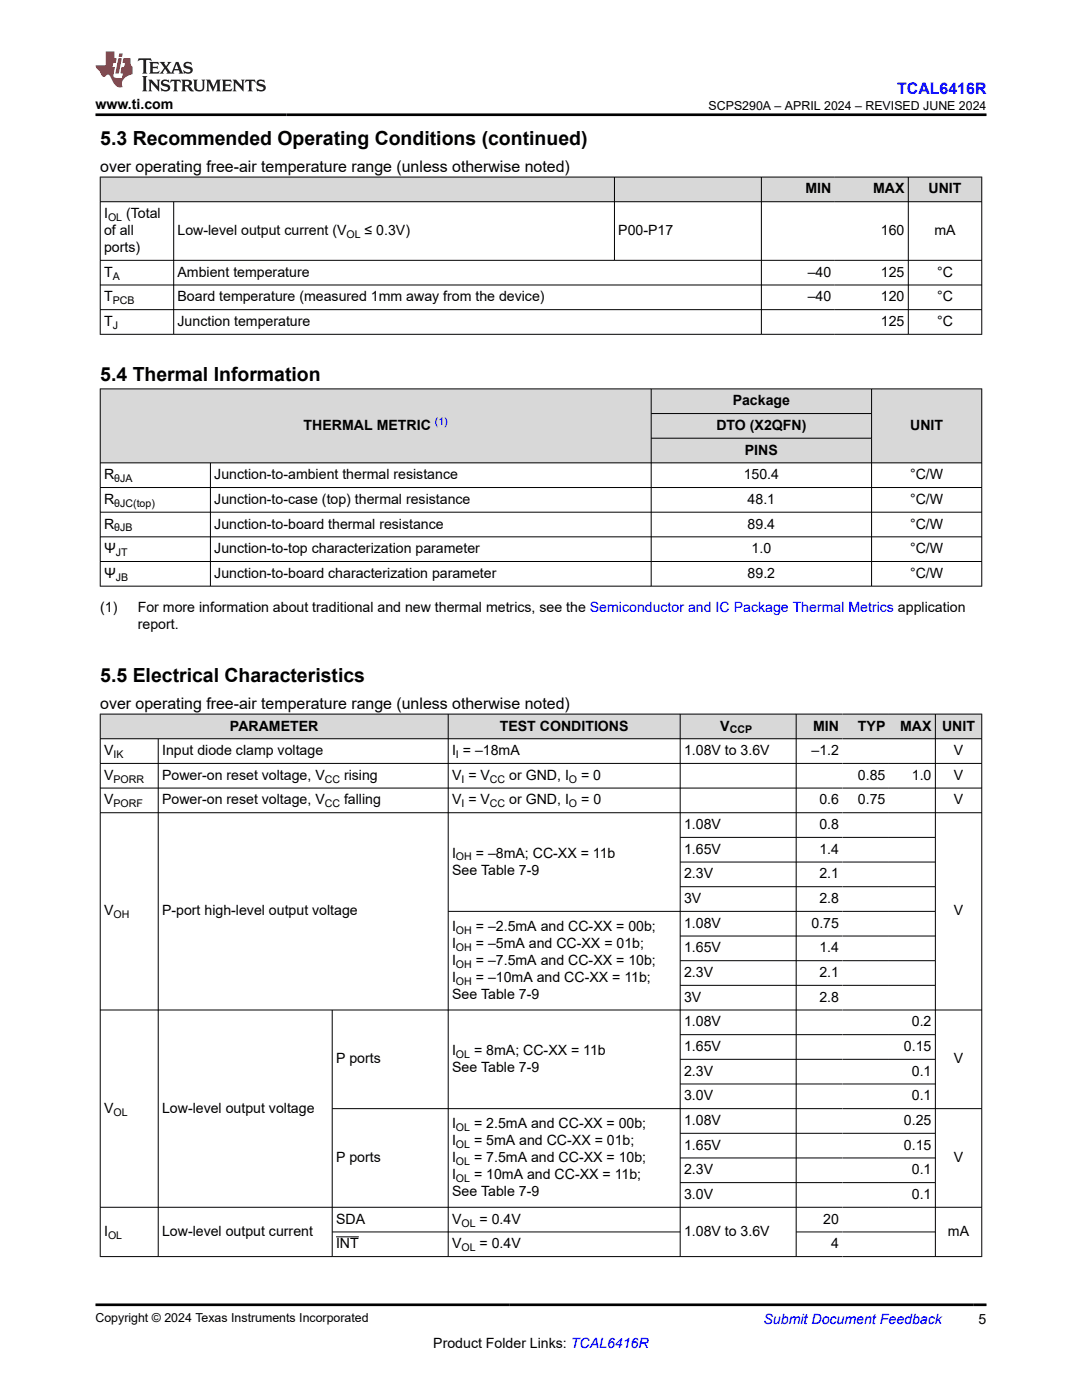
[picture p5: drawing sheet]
<svg xmlns="http://www.w3.org/2000/svg" width="216mm" height="279mm" viewBox="0 0 216 279" stroke-linecap="round" stroke-linejoin="round" font-family="sans-serif">
<defs><g id="words">
<g font-size="3.9">
<text x="20" y="28.8">5.3 Recommended Operating Conditions (continued)</text>
<text x="20" y="76">5.4 Thermal Information</text>
<text x="20" y="136">5.5 Electrical Characteristics</text>
</g>
<text font-size="3.2" fill="#00f" x="179" y="18.7">TCAL6416R</text>
<g font-size="3.2">
<text x="20" y="34.3">over operating free-air temperature range (unless otherwise noted)</text>
<text x="20" y="141.5">over operating free-air temperature range (unless otherwise noted)</text>
</g>
<g font-size="2.8">
<text x="19.1" y="21.8">www.ti.com</text>
<text x="160.7" y="38.6">MIN</text>
<text x="174.2" y="38.6">MAX</text>
<text x="185.3" y="38.6">UNIT</text>
<text x="20.8" y="46.9">of all</text>
<text x="20.8" y="43.5">I</text>
<text x="25.2" y="43.5">(Total</text>
<text x="35.4" y="46.9">Low-level output current (V</text>
<text x="72.8" y="46.9">≤ 0.3V)</text>
<text x="123.4" y="46.9">P00-P17</text>
<text x="175.8" y="46.9">160</text>
<text x="186.5" y="46.9">mA</text>
<text x="20.8" y="50.3">ports)</text>
<text x="20.8" y="55.2">T</text>
<text x="35.4" y="55.2">Ambient temperature</text>
<text x="161.2" y="55.2">–40</text>
<text x="175.8" y="55.2">125</text>
<text x="187" y="55.2">°C</text>
<text x="20.8" y="60.2">T</text>
<text x="20.8" y="65.1">T</text>
<text x="35.4" y="60.2">Board temperature (measured 1mm away from the device)</text>
<text x="35.4" y="65.1">Junction temperature</text>
<text x="161.2" y="60.2">–40</text>
<text x="175.8" y="60.2">120</text>
<text x="175.8" y="65.1">125</text>
<text x="187" y="60.2">°C</text>
<text x="187" y="65.1">°C</text>
<text x="146.2" y="80.9">Package</text>
<text x="60.6" y="85.8">THERMAL METRIC</text>
<text x="142.9" y="85.8">DTO (X2QFN)</text>
<text x="181.6" y="85.8">UNIT</text>
<text x="20.8" y="95.6">R</text>
<text x="42.8" y="95.6">Junction-to-ambient thermal resistance</text>
<text x="148.4" y="95.6">150.4</text>
<text x="148.6" y="90.7">PINS</text>
<text x="181.6" y="95.6">°C/W</text>
<text x="20.8" y="100.6">R</text>
<text x="42.8" y="100.6">Junction-to-case (top) thermal resistance</text>
<text x="149.2" y="100.6">48.1</text>
<text x="181.6" y="100.6">°C/W</text>
<text x="20.8" y="105.5">R</text>
<text x="42.8" y="105.5">Junction-to-board thermal resistance</text>
<text x="149.2" y="105.5">89.4</text>
<text x="181.6" y="105.5">°C/W</text>
<text x="20.8" y="110.4">Ψ</text>
<text x="42.8" y="110.4">Junction-to-top characterization parameter</text>
<text x="150" y="110.4">1.0</text>
<text x="181.6" y="110.4">°C/W</text>
<text x="20.8" y="115.3">Ψ</text>
<text x="42.8" y="115.3">Junction-to-board characterization parameter</text>
<text x="149.2" y="115.3">89.2</text>
<text x="181.6" y="115.3">°C/W</text>
<text x="20" y="122.1">(1)</text>
<text x="27.5" y="125.5">report.</text>
<text x="27.5" y="122.1">For more information about traditional and new thermal metrics, see the Semiconductor and IC Package Thermal Metrics application</text>
<text x="45.9" y="145.8">PARAMETER</text>
<text x="99.7" y="145.8">TEST CONDITIONS</text>
<text x="143.7" y="145.8">V</text>
<text x="162.2" y="145.8">MIN</text>
<text x="171.2" y="145.8">TYP</text>
<text x="179.6" y="145.8">MAX</text>
<text x="188" y="145.8">UNIT</text>
<text x="20.8" y="150.7">V</text>
<text x="20.8" y="155.6">V</text>
<text x="32.3" y="150.7">Input diode clamp voltage</text>
<text x="32.3" y="155.6">Power-on reset voltage, V</text>
<text x="68.7" y="155.6">rising</text>
<text x="90.2" y="150.7">I = –18mA</text>
<text x="90.2" y="155.6">V = V</text>
<text x="101.6" y="155.6">or GND, I</text>
<text x="116" y="155.6">= 0</text>
<text x="136.5" y="150.7">1.08V to 3.6V</text>
<text x="161.9" y="150.7">–1.2</text>
<text x="171.2" y="155.6">0.85</text>
<text x="182" y="155.6">1.0</text>
<text x="190.3" y="150.7">V</text>
<text x="190.3" y="155.6">V</text>
<text x="20.8" y="160.6">V</text>
<text x="32.3" y="160.6">Power-on reset voltage, V</text>
<text x="68.7" y="160.6">falling</text>
<text x="90.2" y="160.6">V = V</text>
<text x="101.6" y="160.6">or GND, I</text>
<text x="116" y="160.6">= 0</text>
<text x="163.5" y="160.6">0.6</text>
<text x="171.2" y="160.6">0.75</text>
<text x="190.3" y="160.6">V</text>
<text x="136.5" y="165.5">1.08V</text>
<text x="163.5" y="165.5">0.8</text>
<text x="90.2" y="171.2">I</text>
<text x="94.9" y="171.2">= –8mA; CC-XX = 11b</text>
<text x="136.5" y="170.4">1.65V</text>
<text x="163.5" y="170.4">1.4</text>
<text x="90.2" y="174.5">See Table 7-9</text>
<text x="136.5" y="175.3">2.3V</text>
<text x="163.5" y="175.3">2.1</text>
<text x="20.8" y="182.7">V</text>
<text x="32.3" y="182.7">P-port high-level output voltage</text>
<text x="90.2" y="185.8">I</text>
<text x="94.9" y="185.8">= –2.5mA and CC-XX = 00b;</text>
<text x="136.5" y="180.2">3V</text>
<text x="136.5" y="185.2">1.08V</text>
<text x="161.9" y="185.2">0.75</text>
<text x="163.5" y="180.2">2.8</text>
<text x="190.3" y="182.7">V</text>
<text x="90.2" y="189.2">I</text>
<text x="94.9" y="189.2">= –5mA and CC-XX = 01b;</text>
<text x="136.5" y="190.1">1.65V</text>
<text x="163.5" y="190.1">1.4</text>
<text x="90.2" y="192.5">I</text>
<text x="90.2" y="195.9">I</text>
<text x="94.9" y="192.5">= –7.5mA and CC-XX = 10b;</text>
<text x="94.9" y="195.9">= –10mA and CC-XX = 11b;</text>
<text x="136.5" y="195">2.3V</text>
<text x="163.5" y="195">2.1</text>
<text x="90.2" y="199.3">See Table 7-9</text>
<text x="136.5" y="199.9">3V</text>
<text x="163.5" y="199.9">2.8</text>
<text x="136.5" y="204.8">1.08V</text>
<text x="136.5" y="209.8">1.65V</text>
<text x="180.4" y="209.8">0.15</text>
<text x="182" y="204.8">0.2</text>
<text x="67.1" y="212.2">P ports</text>
<text x="90.2" y="210.5">I</text>
<text x="90.2" y="213.9">See Table 7-9</text>
<text x="94.6" y="210.5">= 8mA; CC-XX = 11b</text>
<text x="136.5" y="214.7">2.3V</text>
<text x="182" y="214.7">0.1</text>
<text x="190.3" y="212.2">V</text>
<text x="136.5" y="219.6">3.0V</text>
<text x="182" y="219.6">0.1</text>
<text x="20.8" y="222.1">V</text>
<text x="32.3" y="222.1">Low-level output voltage</text>
<text x="90.2" y="225.1">I</text>
<text x="94.6" y="225.1">= 2.5mA and CC-XX = 00b;</text>
<text x="136.5" y="224.5">1.08V</text>
<text x="180.4" y="224.5">0.25</text>
<text x="67.1" y="231.9">P ports</text>
<text x="90.2" y="228.5">I</text>
<text x="90.2" y="231.9">I</text>
<text x="94.6" y="228.5">= 5mA and CC-XX = 01b;</text>
<text x="94.6" y="231.9">= 7.5mA and CC-XX = 10b;</text>
<text x="136.5" y="229.4">1.65V</text>
<text x="180.4" y="229.4">0.15</text>
<text x="190.3" y="231.9">V</text>
<text x="90.2" y="238.7">See Table 7-9</text>
<text x="90.2" y="235.3">I</text>
<text x="94.6" y="235.3">= 10mA and CC-XX = 11b;</text>
<text x="136.5" y="234.4">2.3V</text>
<text x="136.5" y="239.3">3.0V</text>
<text x="182" y="234.4">0.1</text>
<text x="182" y="239.3">0.1</text>
<text x="67.1" y="244.2">SDA</text>
<text x="90.2" y="244.2">V</text>
<text x="95.7" y="244.2">= 0.4V</text>
<text x="164.3" y="244.2">20</text>
<text x="20.8" y="246.7">I</text>
<text x="32.3" y="246.7">Low-level output current</text>
<text x="67.1" y="249.1">INT</text>
<text x="90.2" y="249.1">V</text>
<text x="95.7" y="249.1">= 0.4V</text>
<text x="136.5" y="246.7">1.08V to 3.6V</text>
<text x="165.9" y="249.1">4</text>
<text x="189.2" y="246.7">mA</text>
<text x="86.5" y="269">Product Folder Links: TCAL6416R</text>
<text x="195.3" y="264.2">5</text>
</g>
<text font-size="2.8" fill="#00f" x="152.4" y="264.2">Submit Document Feedback</text>
<g font-size="2.5">
<text x="141.4" y="21.9">SCPS290A – APRIL 2024 – REVISED JUNE 2024</text>
<text x="19.1" y="263.9">Copyright © 2024 Texas Instruments Incorporated</text>
</g>
<g font-size="2.1">
<text x="21.6" y="44.1">OL</text>
<text x="69.2" y="47.5">OL</text>
<text x="22.5" y="55.8">A</text>
<text x="22.5" y="60.7">PCB</text>
<text x="22.5" y="65.6">J</text>
<text x="22.8" y="96.2">θJA</text>
<text x="22.8" y="101.1">θJC(top)</text>
<text x="22.8" y="106.1">θJB</text>
<text x="23.1" y="111">JT</text>
<text x="23.1" y="115.9">JB</text>
<text x="145.6" y="146.4">CCP</text>
<text x="22.6" y="151.3">IK</text>
<text x="91" y="151.3">I</text>
<text x="22.6" y="156.2">PORR</text>
<text x="22.6" y="161.1">PORF</text>
<text x="64.8" y="156.2">CC</text>
<text x="64.8" y="161.1">CC</text>
<text x="92.1" y="156.2">I</text>
<text x="92.1" y="161.1">I</text>
<text x="97.8" y="156.2">CC</text>
<text x="97.8" y="161.1">CC</text>
<text x="113.5" y="161.1">O</text>
<text x="113.5" y="156.2">O</text>
<text x="91" y="171.7">OH</text>
<text x="22.6" y="183.3">OH</text>
<text x="91" y="186.3">OH</text>
<text x="91" y="189.7">OH</text>
<text x="91" y="193.1">OH</text>
<text x="91" y="196.5">OH</text>
<text x="91" y="211.1">OL</text>
<text x="22.6" y="222.6">OL</text>
<text x="91" y="225.7">OL</text>
<text x="91" y="229.1">OL</text>
<text x="91" y="232.5">OL</text>
<text x="91" y="235.9">OL</text>
<text x="92.1" y="244.8">OL</text>
<text x="21.6" y="247.2">OL</text>
<text x="92.1" y="249.7">OL</text>
</g>
<text font-size="2.1" fill="#00f" x="86.8" y="84.9">(1)</text>
</g></defs>
<g fill="#d8d8d8">
<path d="M20 35.3h175.9v5h-175.9z" fill-rule="evenodd"/>
<path d="M20.1 35.4h102.4v4.8h-102.4z" fill-rule="evenodd"/>
<path d="M122.7 35.4h29.2v4.8h-29.2z" fill-rule="evenodd"/>
<path d="M152 35.4h14.6v4.8h-14.6z" fill-rule="evenodd"/>
<path d="M166.6 35.4h14.6v4.8h-14.6z" fill-rule="evenodd"/>
<path d="M181.3 35.4h14.5v4.8h-14.5z" fill-rule="evenodd"/>
</g>
<path d="M19.9 35.3h176.1M20 35.3v31.5M122.6 35.3v16.7M151.9 35.3v31.5M181.2 35.3v31.5M195.9 35.3v31.5M19.9 40.3h176.1M19.9 52h176.1M19.9 56.9h176.1M34.7 40.3v26.5M19.9 61.8h176.1M19.9 66.7h176.1" fill="none" stroke="#000" stroke-width=".2"/>
<g fill="#d8d8d8">
<path d="M20 77.6h175.9v4.9h-175.9z" fill-rule="evenodd"/>
<path d="M20.1 77.7h109.8v14.6h-109.8z" fill-rule="evenodd"/>
<path d="M130 77.7h43.9v4.8h-43.9z" fill-rule="evenodd"/>
<path d="M174 77.7h21.8v14.6h-21.8z" fill-rule="evenodd"/>
<path d="M130 82.6h43.9v4.8h-43.9z" fill-rule="evenodd"/>
<path d="M130 87.5h43.9v4.8h-43.9z" fill-rule="evenodd"/>
</g>
<g fill="none" stroke="#000" stroke-width=".2">
<path d="M19.9 77.6h176.1M20 77.5v39.5M129.9 77.5v39.5M173.9 77.5v39.5M195.9 77.5v39.5M19.9 92.4h176.1M19.9 97.3h176.1M42 92.4v24.6M129.9 82.5h44.1M129.9 87.5h44.1M19.9 102.2h176.1M19.9 107.1h176.1"/>
<path d="M19.9 112.1h176.1M19.9 117h176.1"/>
</g>
<g fill="#d8d8d8">
<path d="M20 142.5h175.9v4.9h-175.9z" fill-rule="evenodd"/>
<path d="M20.1 142.6h69.3v4.8h-69.3z" fill-rule="evenodd"/>
<path d="M89.5 142.6h46.2v4.8h-46.2z" fill-rule="evenodd"/>
<path d="M135.8 142.6h23v4.8h-23z" fill-rule="evenodd"/>
<path d="M158.9 142.6h9.2v4.8h-9.2z" fill-rule="evenodd"/>
<path d="M168.1 142.6h9.3v4.8h-9.3z" fill-rule="evenodd"/>
<path d="M177.4 142.6h9.2v4.8h-9.2z" fill-rule="evenodd"/>
<path d="M186.7 142.6h9.1v4.8h-9.1z" fill-rule="evenodd"/>
</g>
<g fill="none" stroke="#000" stroke-width=".2">
<path d="M19.9 142.5h176.1M19.9 147.4h176.1M19.9 152.4h176.1M19.9 157.3h176.1M20 142.5v108.3M31.6 147.4v103.4M89.4 142.5v108.3M135.7 142.5v108.3M158.9 142.5v108.3M186.6 142.5v108.3M195.9 142.5v108.3M19.9 162.2h176.1"/>
<path d="M135.7 167.1h51M135.7 172h51M135.7 177h51M89.4 181.9h97.3M135.7 186.8h51M135.7 191.7h51M135.7 196.6h51M19.9 201.6h176.1M66.3 201.6v49.2M135.7 206.5h51M135.7 211.4h51M135.7 216.3h51"/>
<path d="M66.3 221.3h129.7M135.7 226.2h51M135.7 231.1h51M135.7 236h51M19.9 240.9h176.1M19.9 250.8h176.1M66.3 245.9h69.5M67.1 246.8h4.5M158.9 245.9h27.8"/>
</g>
<path d="M27.7 11.6l-.2 .6 .5-.2h.6v.1v2.2l-.2 .4h1l-.2-.4v-2.2v-.1h.5l.5 .2-.1-.6zM29.8 12.4l.2 .3v1.6l-.2 .4h1.9l.1-.6a1.08 1.08 0 0 1-1.3 .2v-.7h.6l.4 .2v-.7l-.4 .2h-.6v-.5l.2-.2a1 1 0 0 1 1 .3l-.1-.5zM31.8 12.4l1 1.1-1 1.2h.9l-.2-.2 .4-.8 .5 .8-.2 .2h1.6l-.2-.2 .1-.5h1l.1 .5-.1 .2h.9l-.2-.4-.8-1.9h-.5l-1 2.1-.8-1.1 .9-1h-.8l.2 .2-.5 .6-.3-.6 .1-.2zM35.2 12.8l.4 1h-.8zM36.8 12.5a.65 .65 0 0 0-.2 .7 .65 .65 0 0 0 .6 .5l.7 .1 .1 .3a.79 .79 0 0 1-.7 .4 .79 .79 0 0 1-.7-.5l.1 .7 .2-.1a.93 .93 0 0 0 1.1 0 .93 .93 0 0 0 .4-.9 1.46 1.46 0 0 0-1.2-.6l-.1-.3a1.09 1.09 0 0 1 1.2 .2l-.2-.6-.1 .1-.6-.2zM28.4 15.2l.2 .4v2.2l-.2 .4h1l-.2-.4v-2.2l.2-.4zM29.6 15.9l.2 .4v1.5l-.2 .4h.8l-.3-.4v-1.3l1.7 1.8v-2l.2-.4h-.8l.2 .2 .1 1.1-1.2-1.3zM32.3 16a.65 .65 0 0 0-.2 .8 .65 .65 0 0 0 .7 .4l.6 .2 .1 .2a.79 .79 0 0 1-.7 .4 .79 .79 0 0 1-.7-.5l.1 .7 .2-.1a.93 .93 0 0 0 1.1 .1 .93 .93 0 0 0 .4-1 1.46 1.46 0 0 0-1.2-.5l-.1-.4a1.09 1.09 0 0 1 1.2 .2l-.2-.6-.1 .1-.6-.1zM34.1 15.9l-.1 .6a.63 .63 0 0 1 .7-.3l.1 1.6-.3 .4h1l-.2-.4v-1.6a.66 .66 0 0 1 .8 .3l-.1-.6zM36.2 15.9l.2 .4v1.5l-.2 .4h.9l-.2-.2v-.7h.5l.1 .2a.79 .79 0 0 0 1.2 .6l-1-.9a.61 .61 0 0 0 .6-.6 .61 .61 0 0 0-.5-.7zM36.9 16.2h.2a.47 .47 0 0 1 .5 .1 .47 .47 0 0 1 .1 .5l-.2 .1-.6 .1zM38.5 15.9l.2 .2a2.27 2.27 0 0 0 .4 2 1.04 1.04 0 0 0 1.7-.7v-1.3l.2-.2h-.8l.2 .4v1.1a.6 .6 0 0 1-.6 .6 .6 .6 0 0 1-.6-.6v-1.1l.3-.4zM41.1 15.9l.2 .4v1.5l-.2 .4h.7l-.2-.4v-1.4l.9 1.9 .8-1.9v1.4l-.2 .4h1l-.3-.4v-1.5l.3-.4h-.8l-.7 1.5-.7-1.5zM44.3 15.9l.2 .4v1.5l-.2 .4h1.9l.1-.6a1.09 1.09 0 0 1-1.3 .2v-.7h.6l.4 .2v-.6l-.4 .2h-.6v-.6l.2-.1a1.01 1.01 0 0 1 1 .3l-.1-.6zM46.4 15.9l.3 .4v1.5l-.3 .4h.8l-.2-.4v-1.3l1.6 1.8v-2l.2-.4h-.7l.2 .2v1.1l-1.2-1.3zM49 15.9l-.1 .6a.63 .63 0 0 1 .8-.3v1.6l-.3 .4h1l-.2-.4v-1.6a.66 .66 0 0 1 .8 .3l-.1-.6zM51.4 16a.65 .65 0 0 0-.2 .8 .65 .65 0 0 0 .6 .4l.6 .2 .2 .2a.79 .79 0 0 1-.8 .4 .79 .79 0 0 1-.6-.5l.1 .7 .2-.1a.93 .93 0 0 0 1 .1 .93 .93 0 0 0 .5-1 1.46 1.46 0 0 0-1.3-.5l-.1-.4a1.09 1.09 0 0 1 1.3 .2l-.2-.6-.2 .1-.5-.1z" fill="#231f20"/>
<path d="M21.1 10.3v2.7h-2.1l.1 .4 .9 1a.95 .95 0 0 0 .9 .9 .59 .59 0 0 1 .6-.4 .59 .59 0 0 1 .5 .3l.4 .8a1.59 1.59 0 0 0 2.1 1.4 1.61 1.61 0 0 1 1-2.3l1-.3-.1-1.5a1.59 1.59 0 0 1-.4-1.7h-1.4l-.2 .9h.5l-.1 .9h-.5l-.2 .9v.3l.4 .1-.2 .9h-.6a.73 .73 0 0 1-1.1-.7l.3-1.5h-.5l.2-.9h.5l.2-.9h-.5v-1.3zM23.6 11.6l-.6 3.1h.7l.6-3.1zM23.8 10.7l-.1 .6h.7l.1-.6z" fill="#ed1c24"/>
<path d="M19.1 22.9h177.8M19.1 260.4h177.8" fill="none" stroke="#000" stroke-width=".53"/>
<use href="#words"/>
</svg>
